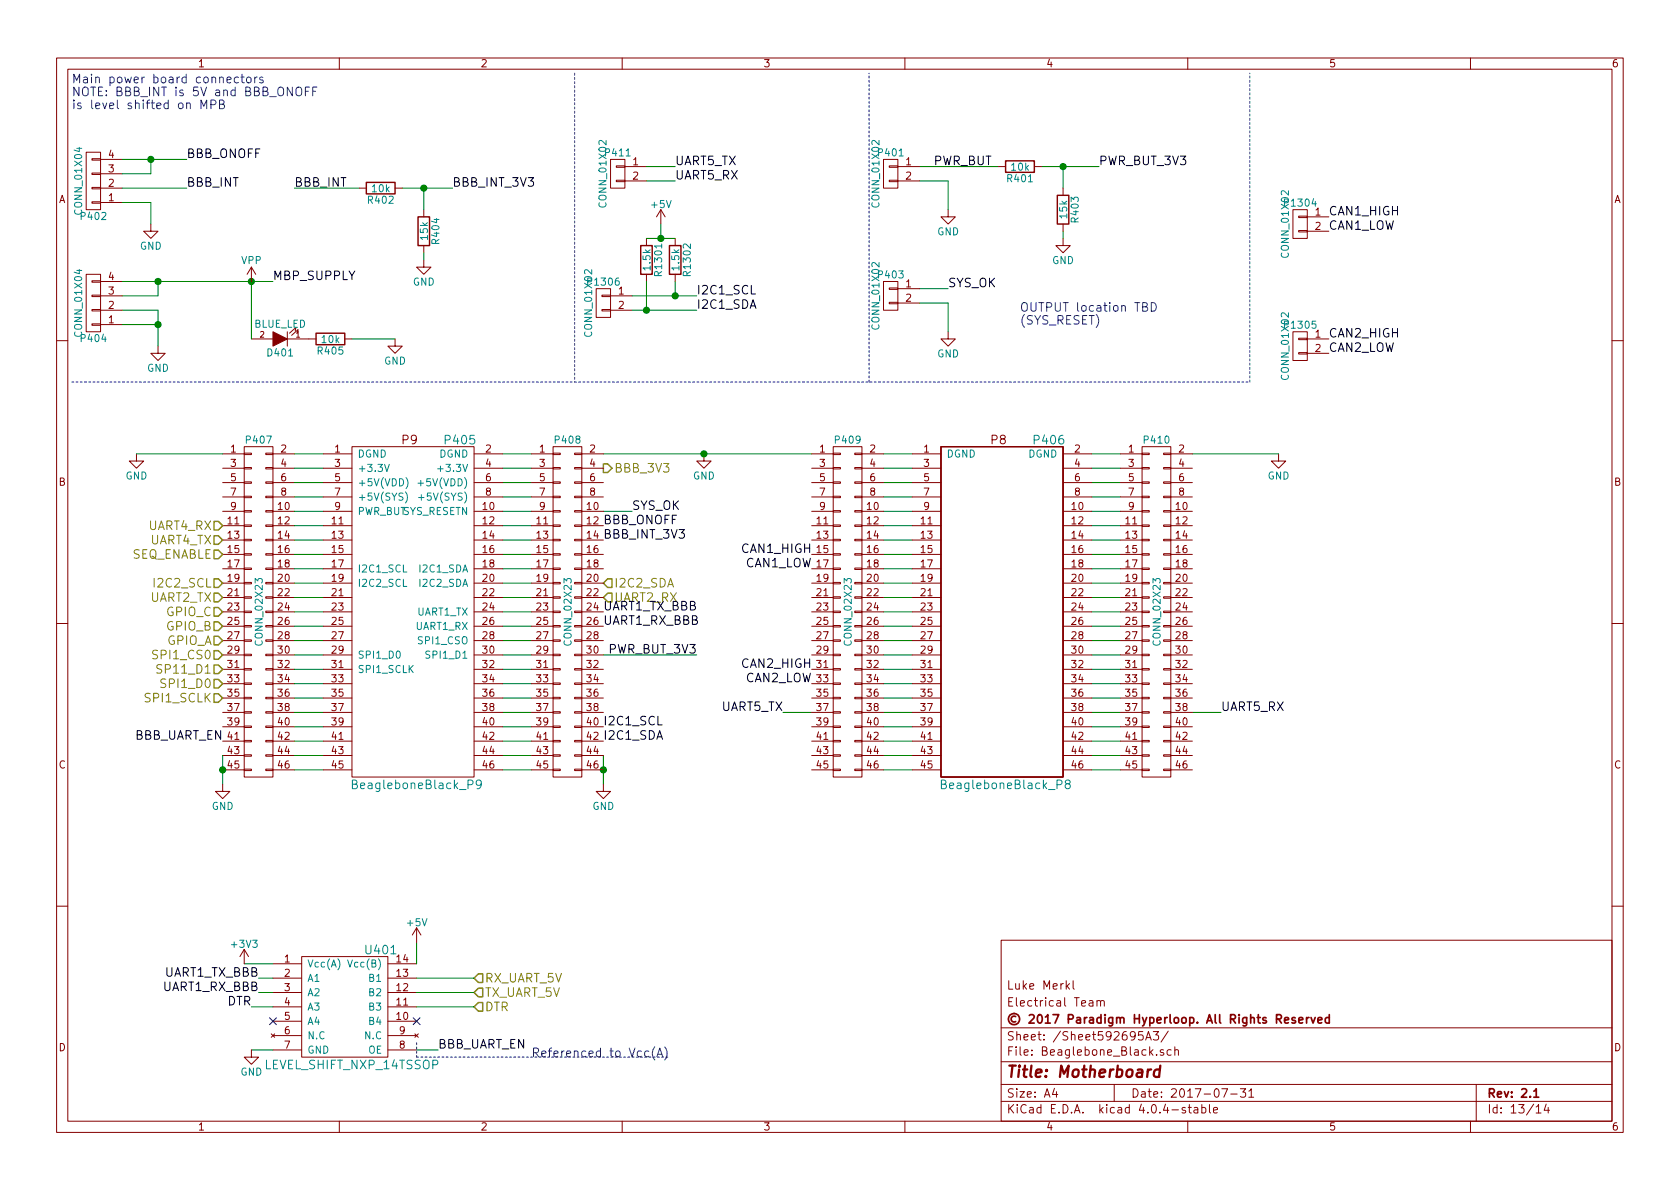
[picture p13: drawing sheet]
EESchema Schematic File Version 2
LIBS:Motherboard-rescue
LIBS:hyperLib
LIBS:power
LIBS:device
LIBS:transistors
LIBS:conn
LIBS:linear
LIBS:regul
LIBS:74xx
LIBS:cmos4000
LIBS:adc-dac
LIBS:memory
LIBS:xilinx
LIBS:microcontrollers
LIBS:dsp
LIBS:microchip
LIBS:analog_switches
LIBS:motorola
LIBS:texas
LIBS:intel
LIBS:audio
LIBS:interface
LIBS:digital-audio
LIBS:philips
LIBS:display
LIBS:cypress
LIBS:siliconi
LIBS:opto
LIBS:atmel
LIBS:contrib
LIBS:valves
LIBS:74xgxx
LIBS:ac-dc
LIBS:actel
LIBS:Altera
LIBS:analog_devices
LIBS:battery_management
LIBS:bbd
LIBS:brooktre
LIBS:cmos_ieee
LIBS:dc-dc
LIBS:diode
LIBS:elec-unifil
LIBS:ESD_Protection
LIBS:ftdi
LIBS:gennum
LIBS:graphic
LIBS:hc11
LIBS:ir
LIBS:Lattice
LIBS:logo
LIBS:maxim
LIBS:microchip_dspic33dsc
LIBS:microchip_pic10mcu
LIBS:microchip_pic12mcu
LIBS:microchip_pic16mcu
LIBS:microchip_pic18mcu
LIBS:microchip_pic32mcu
LIBS:motor_drivers
LIBS:msp430
LIBS:nordicsemi
LIBS:nxp_armmcu
LIBS:onsemi
LIBS:Oscillators
LIBS:Power_Management
LIBS:powerint
LIBS:pspice
LIBS:references
LIBS:relays
LIBS:rfcom
LIBS:sensors
LIBS:silabs
LIBS:stm8
LIBS:stm32
LIBS:supertex
LIBS:switches
LIBS:transf
LIBS:ttl_ieee
LIBS:video
LIBS:Worldsemi
LIBS:Xicor
LIBS:Zilog
LIBS:Motherboard-cache
EELAYER 25 0
EELAYER END
$Descr A4 11693 8268
encoding utf-8
Sheet 13 14
Title "Motherboard"
Date "2017-07-31"
Rev "2.1"
Comp "© 2017 Paradigm Hyperloop. All Rights Reserved"
Comment1 "Electrical Team"
Comment2 "Luke Merkl"
Comment3 ""
Comment4 ""
$EndDescr
$Comp
L CONN_02X23 P407
U 1 1
P 1800 4250
F 0 "P407" H 1800 5450 50  0000 C CNN
F 1 "CONN_02X23" V 1800 4250 50  0000 C CNN
F 2 "moboFootprints:header_2.54x2.54mm_spacing_pinName" H 1800 3400 50  0001 C CNN
F 3 "" H 1800 3400 50  0000 C CNN
F 4 "S2012EC-23-ND" H 1800 4250 60  0001 C CNN "Digikey P/N"
F 5 "PREC023DAAN-RC" H 1800 4250 60  0001 C CNN "Mfr P/N"
	1    1800 4250
	1    0    0    -1  
$EndComp
Text HLabel 1550 4550 0    60   Input ~ 0
SPI1_CS0
Text HLabel 1550 4650 0    60   Input ~ 0
SP11_D1
Text HLabel 1550 4750 0    60   Input ~ 0
SPI1_D0
Text HLabel 1550 4850 0    60   Input ~ 0
SPI1_SCLK
$Comp
L GND #PWR1311
U 1 1
P 4900 3150
F 0 "#PWR1311" H 4900 2900 50  0001 C CNN
F 1 "GND" H 4900 3000 50  0000 C CNN
F 2 "" H 4900 3150 50  0000 C CNN
F 3 "" H 4900 3150 50  0000 C CNN
	1    4900 3150
	1    0    0    -1  
$EndComp
$Comp
L GND #PWR1310
U 1 1
P 950 3150
F 0 "#PWR1310" H 950 2900 50  0001 C CNN
F 1 "GND" H 950 3000 50  0000 C CNN
F 2 "" H 950 3150 50  0000 C CNN
F 3 "" H 950 3150 50  0000 C CNN
	1    950  3150
	1    0    0    -1  
$EndComp
$Comp
L GND #PWR1312
U 1 1
P 8900 3150
F 0 "#PWR1312" H 8900 2900 50  0001 C CNN
F 1 "GND" H 8900 3000 50  0000 C CNN
F 2 "" H 8900 3150 50  0000 C CNN
F 3 "" H 8900 3150 50  0000 C CNN
	1    8900 3150
	-1   0    0    -1  
$EndComp
Text HLabel 1550 4050 0    60   Input ~ 0
I2C2_SCL
Text HLabel 4200 4050 2    60   Input ~ 0
I2C2_SDA
$Comp
L CONN_01X04 P402
U 1 1
P 650 1250
F 0 "P402" H 650 1500 50  0000 C CNN
F 1 "CONN_01X04" V 750 1250 50  0000 C CNN
F 2 "hyperCustom:CONN_PHOENIX_1844236_4PIN" H 650 1250 50  0001 C CNN
F 3 "" H 650 1250 50  0000 C CNN
F 4 "277-2419-ND" H 650 1250 60  0001 C CNN "Digikey P/N"
F 5 "1844236" H 650 1250 60  0001 C CNN "Mfr P/N"
	1    650  1250
	-1   0    0    1   
$EndComp
Text Notes 500  750  0    60   ~ 0
Main power board connectors\nNOTE: BBB_INT is 5V and BBB_ONOFF\nis level shifted on MPB
Text Label 1300 1100 0    60   ~ 0
BBB_ONOFF
Text Label 1300 1300 0    60   ~ 0
BBB_INT
$Comp
L GND #PWR1302
U 1 1
P 1050 1550
F 0 "#PWR1302" H 1050 1300 50  0001 C CNN
F 1 "GND" H 1050 1400 50  0000 C CNN
F 2 "" H 1050 1550 50  0000 C CNN
F 3 "" H 1050 1550 50  0000 C CNN
	1    1050 1550
	1    0    0    -1  
$EndComp
Text Label 2050 1300 0    60   ~ 0
BBB_INT
$Comp
L R R404
U 1 1
P 2950 1600
F 0 "R404" V 3030 1600 50  0000 C CNN
F 1 "15k" V 2950 1600 50  0000 C CNN
F 2 "Resistors_SMD:R_0805_HandSoldering" V 2880 1600 50  0001 C CNN
F 3 "" H 2950 1600 50  0000 C CNN
F 4 "311-10KARCT-ND" V 2950 1600 60  0001 C CNN "Digikey P/N"
F 5 "RC0805JR-0710KL" V 2950 1600 60  0001 C CNN "Mfr P/N"
	1    2950 1600
	1    0    0    -1  
$EndComp
$Comp
L GND #PWR1305
U 1 1
P 2950 1800
F 0 "#PWR1305" H 2950 1550 50  0001 C CNN
F 1 "GND" H 2950 1650 50  0000 C CNN
F 2 "" H 2950 1800 50  0000 C CNN
F 3 "" H 2950 1800 50  0000 C CNN
	1    2950 1800
	1    0    0    -1  
$EndComp
Text Label 3150 1300 0    60   ~ 0
BBB_INT_3V3
Text Label 1900 1950 0    60   ~ 0
MBP_SUPPLY
$Comp
L GND #PWR1309
U 1 1
P 1100 2400
F 0 "#PWR1309" H 1100 2150 50  0001 C CNN
F 1 "GND" H 1100 2250 50  0000 C CNN
F 2 "" H 1100 2400 50  0000 C CNN
F 3 "" H 1100 2400 50  0000 C CNN
	1    1100 2400
	1    0    0    -1  
$EndComp
Text HLabel 1550 3750 0    60   Input ~ 0
UART4_TX
Text HLabel 1550 3650 0    60   Input ~ 0
UART4_RX
Text HLabel 4200 4150 2    60   Input ~ 0
UART2_RX
Text HLabel 1550 4150 0    60   Input ~ 0
UART2_TX
Text Label 4400 3550 0    60   ~ 0
SYS_OK
Text Label 6500 1150 0    60   ~ 0
PWR_BUT
$Comp
L GND #PWR1301
U 1 1
P 6600 1450
F 0 "#PWR1301" H 6600 1200 50  0001 C CNN
F 1 "GND" H 6600 1300 50  0000 C CNN
F 2 "" H 6600 1450 50  0000 C CNN
F 3 "" H 6600 1450 50  0000 C CNN
	1    6600 1450
	1    0    0    -1  
$EndComp
Text Label 6600 2000 0    60   ~ 0
SYS_OK
$Comp
L GND #PWR1307
U 1 1
P 6600 2300
F 0 "#PWR1307" H 6600 2050 50  0001 C CNN
F 1 "GND" H 6600 2150 50  0000 C CNN
F 2 "" H 6600 2300 50  0000 C CNN
F 3 "" H 6600 2300 50  0000 C CNN
	1    6600 2300
	1    0    0    -1  
$EndComp
Text Notes 7100 2250 0    60   ~ 0
OUTPUT location TBD\n(SYS_RESET)
Text Label 5450 4950 2    60   ~ 0
UART5_TX
Text Label 8500 4950 0    60   ~ 0
UART5_RX
Text Label 4850 4550 2    60   ~ 0
PWR_BUT_3V3
Text Label 7650 1150 0    60   ~ 0
PWR_BUT_3V3
$Comp
L GND #PWR1304
U 1 1
P 7400 1650
F 0 "#PWR1304" H 7400 1400 50  0001 C CNN
F 1 "GND" H 7400 1500 50  0000 C CNN
F 2 "" H 7400 1650 50  0000 C CNN
F 3 "" H 7400 1650 50  0000 C CNN
	1    7400 1650
	1    0    0    -1  
$EndComp
$Comp
L LED D401
U 1 1
P 1950 2350
F 0 "D401" H 1950 2450 50  0000 C CNN
F 1 "BLUE_LED" H 1950 2250 50  0000 C CNN
F 2 "LEDs:LED_0805" H 1950 2350 50  0001 C CNN
F 3 "" H 1950 2350 50  0000 C CNN
F 4 "160-1645-1-ND" H 1950 2350 60  0001 C CNN "Digikey P/N"
F 5 "LTST-C171TBKT" H 1950 2350 60  0001 C CNN "MFR P/N"
	1    1950 2350
	-1   0    0    1   
$EndComp
$Comp
L R R405
U 1 1
P 2300 2350
F 0 "R405" V 2380 2350 50  0000 C CNN
F 1 "10k" V 2300 2350 50  0000 C CNN
F 2 "Resistors_SMD:R_0805_HandSoldering" V 2230 2350 50  0001 C CNN
F 3 "" H 2300 2350 50  0000 C CNN
F 4 "311-10KARCT-ND" V 2300 2350 60  0001 C CNN "Digikey P/N"
F 5 "RC0805JR-0710KL" V 2300 2350 60  0001 C CNN "Mfr P/N"
	1    2300 2350
	0    1    1    0   
$EndComp
$Comp
L GND #PWR1308
U 1 1
P 2750 2350
F 0 "#PWR1308" H 2750 2100 50  0001 C CNN
F 1 "GND" H 2750 2200 50  0000 C CNN
F 2 "" H 2750 2350 50  0000 C CNN
F 3 "" H 2750 2350 50  0000 C CNN
	1    2750 2350
	1    0    0    -1  
$EndComp
Wire Wire Line
	2050 3150 2250 3150
Wire Wire Line
	2050 3250 2250 3250
Wire Wire Line
	2050 3350 2250 3350
Wire Wire Line
	2050 3450 2250 3450
Wire Wire Line
	2050 3550 2250 3550
Wire Wire Line
	2050 3650 2250 3650
Wire Wire Line
	2050 3750 2250 3750
Wire Wire Line
	2050 3850 2250 3850
Wire Wire Line
	2050 3950 2250 3950
Wire Wire Line
	2050 4050 2250 4050
Wire Wire Line
	2050 4150 2250 4150
Wire Wire Line
	2050 4250 2250 4250
Wire Wire Line
	2050 4350 2250 4350
Wire Wire Line
	2050 4450 2250 4450
Wire Wire Line
	2050 4550 2250 4550
Wire Wire Line
	2050 4650 2250 4650
Wire Wire Line
	2050 4750 2250 4750
Wire Wire Line
	2050 4850 2250 4850
Wire Wire Line
	2050 4950 2250 4950
Wire Wire Line
	2050 5050 2250 5050
Wire Wire Line
	2050 5150 2250 5150
Wire Wire Line
	2050 5250 2250 5250
Wire Wire Line
	2050 5350 2250 5350
Wire Wire Line
	7600 3150 7800 3150
Wire Wire Line
	7600 3250 7800 3250
Wire Wire Line
	7600 3350 7800 3350
Wire Wire Line
	7600 3450 7800 3450
Wire Wire Line
	7600 3550 7800 3550
Wire Wire Line
	7600 3650 7800 3650
Wire Wire Line
	7600 3750 7800 3750
Wire Wire Line
	7600 3850 7800 3850
Wire Wire Line
	7600 3950 7800 3950
Wire Wire Line
	7600 4050 7800 4050
Wire Wire Line
	7600 4150 7800 4150
Wire Wire Line
	7600 4250 7800 4250
Wire Wire Line
	7600 4350 7800 4350
Wire Wire Line
	7600 4450 7800 4450
Wire Wire Line
	7600 4550 7800 4550
Wire Wire Line
	7600 4650 7800 4650
Wire Wire Line
	7600 4750 7800 4750
Wire Wire Line
	7600 4850 7800 4850
Wire Wire Line
	7600 4950 7800 4950
Wire Wire Line
	7600 5050 7800 5050
Wire Wire Line
	7600 5150 7800 5150
Wire Wire Line
	7600 5250 7800 5250
Wire Wire Line
	7600 5350 7800 5350
Wire Wire Line
	6150 3150 6350 3150
Wire Wire Line
	6150 3250 6350 3250
Wire Wire Line
	6150 3350 6350 3350
Wire Wire Line
	6150 3450 6350 3450
Wire Wire Line
	6150 3550 6350 3550
Wire Wire Line
	6150 3650 6350 3650
Wire Wire Line
	6150 3750 6350 3750
Wire Wire Line
	6150 3850 6350 3850
Wire Wire Line
	6150 3950 6350 3950
Wire Wire Line
	6150 4050 6350 4050
Wire Wire Line
	6150 4150 6350 4150
Wire Wire Line
	6150 4250 6350 4250
Wire Wire Line
	6150 4350 6350 4350
Wire Wire Line
	6150 4450 6350 4450
Wire Wire Line
	6150 4550 6350 4550
Wire Wire Line
	6150 4650 6350 4650
Wire Wire Line
	6150 4750 6350 4750
Wire Wire Line
	6150 4850 6350 4850
Wire Wire Line
	6150 4950 6350 4950
Wire Wire Line
	6150 5050 6350 5050
Wire Wire Line
	6150 5150 6350 5150
Wire Wire Line
	6150 5250 6350 5250
Wire Wire Line
	6150 5350 6350 5350
Wire Wire Line
	3500 3150 3700 3150
Wire Wire Line
	3500 3250 3700 3250
Wire Wire Line
	3500 3350 3700 3350
Wire Wire Line
	3500 3450 3700 3450
Wire Wire Line
	3500 3550 3700 3550
Wire Wire Line
	3500 3650 3700 3650
Wire Wire Line
	3500 3750 3700 3750
Wire Wire Line
	3500 3850 3700 3850
Wire Wire Line
	3500 3950 3700 3950
Wire Wire Line
	3500 4050 3700 4050
Wire Wire Line
	3500 4150 3700 4150
Wire Wire Line
	3500 4250 3700 4250
Wire Wire Line
	3500 4350 3700 4350
Wire Wire Line
	3500 4450 3700 4450
Wire Wire Line
	3500 4550 3700 4550
Wire Wire Line
	3500 4650 3700 4650
Wire Wire Line
	3500 4750 3700 4750
Wire Wire Line
	3500 4850 3700 4850
Wire Wire Line
	3500 4950 3700 4950
Wire Wire Line
	3500 5050 3700 5050
Wire Wire Line
	3500 5150 3700 5150
Wire Wire Line
	3500 5250 3700 5250
Wire Wire Line
	3500 5350 3700 5350
Wire Wire Line
	4200 3150 5650 3150
Connection ~ 4900 3150
Wire Wire Line
	1550 3150 950  3150
Wire Wire Line
	8300 3150 8900 3150
Wire Wire Line
	850  1100 1300 1100
Wire Wire Line
	850  1200 1050 1200
Wire Wire Line
	1050 1200 1050 1100
Connection ~ 1050 1100
Wire Wire Line
	850  1300 1300 1300
Wire Wire Line
	850  1400 1050 1400
Wire Wire Line
	1050 1400 1050 1550
Wire Wire Line
	2950 1750 2950 1800
Wire Wire Line
	2800 1300 3150 1300
Wire Wire Line
	850  2050 1100 2050
Wire Wire Line
	850  2150 1100 2150
Wire Wire Line
	1100 2150 1100 2400
Wire Wire Line
	850  1950 1900 1950
Wire Wire Line
	1100 2050 1100 1950
Connection ~ 1100 1950
Wire Wire Line
	850  2250 1100 2250
Connection ~ 1100 2250
Wire Notes Line
	4000 500  4000 2650
Wire Notes Line
	500  2650 8700 2650
Wire Notes Line
	6050 2650 6050 500 
Wire Wire Line
	4200 3550 4400 3550
Wire Notes Line
	8700 2650 8700 500 
Wire Wire Line
	6400 1250 6600 1250
Wire Wire Line
	6600 1250 6600 1450
Wire Wire Line
	6400 2000 6600 2000
Wire Wire Line
	6400 2100 6600 2100
Wire Wire Line
	6600 2100 6600 2300
Wire Wire Line
	5650 4950 5450 4950
Wire Wire Line
	8300 4950 8500 4950
Wire Wire Line
	4200 4550 4850 4550
Wire Wire Line
	7250 1150 7650 1150
Wire Wire Line
	2050 1300 2500 1300
Wire Wire Line
	2950 1300 2950 1450
Connection ~ 2950 1300
Wire Wire Line
	7400 1150 7400 1300
Connection ~ 7400 1150
Wire Wire Line
	6400 1150 6950 1150
Wire Wire Line
	7400 1600 7400 1650
Wire Wire Line
	2750 2350 2450 2350
Wire Wire Line
	1750 1950 1750 2350
Connection ~ 1750 1950
$Comp
L VPP #PWR1306
U 1 1
P 1750 1950
F 0 "#PWR1306" H 1750 1800 50  0001 C CNN
F 1 "VPP" H 1750 2100 50  0000 C CNN
F 2 "" H 1750 1950 50  0000 C CNN
F 3 "" H 1750 1950 50  0000 C CNN
	1    1750 1950
	1    0    0    -1  
$EndComp
$Comp
L BeagleboneBlack_P9 P405
U 1 1
P 2450 3100
F 0 "P405" H 3200 3150 60  0000 C CNN
F 1 "BeagleboneBlack_P9" H 2900 750 60  0000 C CNN
F 2 "moboFootprints:header_2.54x2.54mm_spacing_pinName" H 3000 3350 60  0001 C CNN
F 3 "" H 3000 3350 60  0001 C CNN
F 4 "S7126-ND" H 2450 3100 60  0001 C CNN "Digikey P/N"
F 5 "PPPC232LFBN-RC" H 2450 3100 60  0001 C CNN "Mfr P/N"
	1    2450 3100
	1    0    0    -1  
$EndComp
$Comp
L BeagleboneBlack_P8 P406
U 1 1
P 6550 3100
F 0 "P406" H 7300 3150 60  0000 C CNN
F 1 "BeagleboneBlack_P8" H 7000 750 60  0000 C CNN
F 2 "moboFootprints:header_2.54x2.54mm_spacing_pinName" H 7100 3350 60  0001 C CNN
F 3 "" H 7100 3350 60  0001 C CNN
F 4 "S7126-ND" H 6550 3100 60  0001 C CNN "Digikey P/N"
F 5 "PPPC232LFBN-RC" H 6550 3100 60  0001 C CNN "Mfr P/N"
	1    6550 3100
	1    0    0    -1  
$EndComp
$Comp
L GND #PWR1313
U 1 1
P 1550 5450
F 0 "#PWR1313" H 1550 5200 50  0001 C CNN
F 1 "GND" H 1550 5300 50  0000 C CNN
F 2 "" H 1550 5450 50  0000 C CNN
F 3 "" H 1550 5450 50  0000 C CNN
	1    1550 5450
	1    0    0    -1  
$EndComp
$Comp
L GND #PWR1314
U 1 1
P 4200 5450
F 0 "#PWR1314" H 4200 5200 50  0001 C CNN
F 1 "GND" H 4200 5300 50  0000 C CNN
F 2 "" H 4200 5450 50  0000 C CNN
F 3 "" H 4200 5450 50  0000 C CNN
	1    4200 5450
	1    0    0    -1  
$EndComp
Wire Wire Line
	4200 5250 4200 5450
Connection ~ 4200 5350
Wire Wire Line
	1550 5250 1550 5450
Connection ~ 1550 5350
Text HLabel 1550 4450 0    60   Input ~ 0
GPIO_A
Text HLabel 1550 4350 0    60   Input ~ 0
GPIO_B
Text HLabel 1550 4250 0    60   Input ~ 0
GPIO_C
Text Label 4200 3650 0    60   ~ 0
BBB_ONOFF
Text Label 4200 3750 0    60   ~ 0
BBB_INT_3V3
$Comp
L CONN_01X02 P411
U 1 1
P 4300 1200
F 0 "P411" H 4300 1350 50  0000 C CNN
F 1 "CONN_01X02" V 4400 1200 50  0000 C CNN
F 2 "hyperCustom:CONN_PHOENIX_1923869_2PIN" H 4300 1200 50  0001 C CNN
F 3 "" H 4300 1200 50  0000 C CNN
F 4 "277-2416-ND" H 4300 1200 60  0001 C CNN "Digikey P/N"
F 5 "1844210" H 4300 1200 60  0001 C CNN "Mfr P/N"
	1    4300 1200
	-1   0    0    -1  
$EndComp
Text Label 4700 1150 0    60   ~ 0
UART5_TX
Wire Wire Line
	4500 1150 4700 1150
Text Label 4700 1250 0    60   ~ 0
UART5_RX
Wire Wire Line
	4500 1250 4700 1250
Text HLabel 3300 6800 2    60   Input ~ 0
RX_UART_5V
Text HLabel 3300 6900 2    60   Input ~ 0
TX_UART_5V
Text HLabel 3300 7000 2    60   Input ~ 0
DTR
$Comp
L LEVEL_SHIFT_NXP_14TSSOP U401
U 1 1
P 2100 6700
F 0 "U401" H 2650 6800 60  0000 C CNN
F 1 "LEVEL_SHIFT_NXP_14TSSOP" H 2450 6000 60  0000 C CNN
F 2 "Housings_SSOP:TSSOP-14_4.4x5mm_Pitch0.65mm" H 1650 7850 60  0001 C CNN
F 3 "" H 1650 7850 60  0001 C CNN
F 4 "568-8382-1-ND" H 2100 6700 60  0001 C CNN "Digikey P/N"
F 5 "NTS0104PW,118" H 2100 6700 60  0001 C CNN "Mfr. P/N"
	1    2100 6700
	1    0    0    -1  
$EndComp
Wire Wire Line
	1900 6800 1800 6800
Wire Wire Line
	1900 6900 1800 6900
Wire Wire Line
	2900 7000 3300 7000
Wire Wire Line
	1900 7300 1750 7300
Wire Wire Line
	3300 6800 2900 6800
Wire Wire Line
	3300 6900 2900 6900
Wire Wire Line
	2900 6550 2900 6700
Wire Wire Line
	1700 6700 1900 6700
$Comp
L GND #PWR1317
U 1 1
P 1750 7300
F 0 "#PWR1317" H 1750 7050 50  0001 C CNN
F 1 "GND" H 1750 7150 50  0000 C CNN
F 2 "" H 1750 7300 50  0000 C CNN
F 3 "" H 1750 7300 50  0000 C CNN
	1    1750 7300
	1    0    0    -1  
$EndComp
$Comp
L +3V3 #PWR1316
U 1 1
P 1700 6700
F 0 "#PWR1316" H 1700 6550 50  0001 C CNN
F 1 "+3V3" H 1700 6840 50  0000 C CNN
F 2 "" H 1700 6700 50  0000 C CNN
F 3 "" H 1700 6700 50  0000 C CNN
	1    1700 6700
	-1   0    0    -1  
$EndComp
Text Notes 3700 7350 0    60   ~ 0
Referenced to Vcc(A)\n
Wire Notes Line
	2900 7250 2900 7350
Wire Notes Line
	2900 7350 4650 7350
Wire Wire Line
	2900 7300 3050 7300
$Comp
L +5V #PWR1315
U 1 1
P 2900 6550
F 0 "#PWR1315" H 2900 6400 50  0001 C CNN
F 1 "+5V" H 2900 6690 50  0000 C CNN
F 2 "" H 2900 6550 50  0000 C CNN
F 3 "" H 2900 6550 50  0000 C CNN
	1    2900 6550
	1    0    0    -1  
$EndComp
Text Label 1800 6800 2    60   ~ 0
UART1_TX_BBB
Text Label 1800 6900 2    60   ~ 0
UART1_RX_BBB
Text Label 4200 4250 0    60   ~ 0
UART1_TX_BBB
Text Label 4200 4350 0    60   ~ 0
UART1_RX_BBB
Text Label 3050 7300 0    60   ~ 0
BBB_UART_EN
Text Label 1550 5150 2    60   ~ 0
BBB_UART_EN
$Comp
L CONN_01X02 P401
U 1 1
P 6200 1200
F 0 "P401" H 6200 1350 50  0000 C CNN
F 1 "CONN_01X02" V 6300 1200 50  0000 C CNN
F 2 "hyperCustom:CONN_PHOENIX_1923869_2PIN" H 6200 1200 50  0001 C CNN
F 3 "" H 6200 1200 50  0000 C CNN
F 4 "277-2416-ND" H 6200 1200 60  0001 C CNN "Digikey P/N"
F 5 "1844210" H 6200 1200 60  0001 C CNN "Mfr P/N"
	1    6200 1200
	-1   0    0    -1  
$EndComp
$Comp
L CONN_01X02 P403
U 1 1
P 6200 2050
F 0 "P403" H 6200 2200 50  0000 C CNN
F 1 "CONN_01X02" V 6300 2050 50  0000 C CNN
F 2 "hyperCustom:CONN_PHOENIX_1923869_2PIN" H 6200 2050 50  0001 C CNN
F 3 "" H 6200 2050 50  0000 C CNN
F 4 "277-2416-ND" H 6200 2050 60  0001 C CNN "Digikey P/N"
F 5 "1844210" H 6200 2050 60  0001 C CNN "Mfr P/N"
	1    6200 2050
	-1   0    0    -1  
$EndComp
$Comp
L CONN_01X04 P404
U 1 1
P 650 2100
F 0 "P404" H 650 2350 50  0000 C CNN
F 1 "CONN_01X04" V 750 2100 50  0000 C CNN
F 2 "hyperCustom:CONN_PHOENIX_1844236_4PIN" H 650 2100 50  0001 C CNN
F 3 "" H 650 2100 50  0000 C CNN
F 4 "277-2419-ND" H 650 2100 60  0001 C CNN "Digikey P/N"
F 5 "1844236" H 650 2100 60  0001 C CNN "Mfr P/N"
	1    650  2100
	-1   0    0    1   
$EndComp
$Comp
L R R402
U 1 1
P 2650 1300
F 0 "R402" V 2730 1300 50  0000 C CNN
F 1 "10k" V 2650 1300 50  0000 C CNN
F 2 "Resistors_SMD:R_0805_HandSoldering" V 2580 1300 50  0001 C CNN
F 3 "" H 2650 1300 50  0000 C CNN
F 4 "311-10KARCT-ND" V 2650 1300 60  0001 C CNN "Digikey P/N"
F 5 "RC0805JR-0710KL" V 2650 1300 60  0001 C CNN "Mfr P/N"
	1    2650 1300
	0    1    1    0   
$EndComp
$Comp
L R R403
U 1 1
P 7400 1450
F 0 "R403" V 7480 1450 50  0000 C CNN
F 1 "15k" V 7400 1450 50  0000 C CNN
F 2 "Resistors_SMD:R_0805_HandSoldering" V 7330 1450 50  0001 C CNN
F 3 "" H 7400 1450 50  0000 C CNN
F 4 "311-10KARCT-ND" V 7400 1450 60  0001 C CNN "Digikey P/N"
F 5 "RC0805JR-0710KL" V 7400 1450 60  0001 C CNN "Mfr P/N"
	1    7400 1450
	1    0    0    -1  
$EndComp
$Comp
L R R401
U 1 1
P 7100 1150
F 0 "R401" V 7180 1150 50  0000 C CNN
F 1 "10k" V 7100 1150 50  0000 C CNN
F 2 "Resistors_SMD:R_0805_HandSoldering" V 7030 1150 50  0001 C CNN
F 3 "" H 7100 1150 50  0000 C CNN
F 4 "311-10KARCT-ND" V 7100 1150 60  0001 C CNN "Digikey P/N"
F 5 "RC0805JR-0710KL" V 7100 1150 60  0001 C CNN "Mfr P/N"
	1    7100 1150
	0    1    1    0   
$EndComp
Text HLabel 1550 3850 0    60   Input ~ 0
SEQ_ENABLE
Text HLabel 4200 3250 2    60   Output ~ 0
BBB_3V3
Text Label 1750 7000 2    60   ~ 0
DTR
Wire Wire Line
	1750 7000 1900 7000
NoConn ~ 2900 7100
NoConn ~ 1900 7100
$Comp
L CONN_01X02 P1304
U 1 1
P 9050 1550
F 0 "P1304" H 9050 1700 50  0000 C CNN
F 1 "CONN_01X02" V 9150 1550 50  0000 C CNN
F 2 "hyperCustom:CONN_PHOENIX_1923869_2PIN" H 9050 1550 50  0001 C CNN
F 3 "" H 9050 1550 50  0000 C CNN
F 4 "277-2416-ND" H 9050 1550 60  0001 C CNN "Digikey P/N"
F 5 "1844210" H 9050 1550 60  0001 C CNN "Mfr P/N"
	1    9050 1550
	-1   0    0    -1  
$EndComp
$Comp
L CONN_01X02 P1305
U 1 1
P 9050 2400
F 0 "P1305" H 9050 2550 50  0000 C CNN
F 1 "CONN_01X02" V 9150 2400 50  0000 C CNN
F 2 "hyperCustom:CONN_PHOENIX_1923869_2PIN" H 9050 2400 50  0001 C CNN
F 3 "" H 9050 2400 50  0000 C CNN
F 4 "277-2416-ND" H 9050 2400 60  0001 C CNN "Digikey P/N"
F 5 "1844210" H 9050 2400 60  0001 C CNN "Mfr P/N"
	1    9050 2400
	-1   0    0    -1  
$EndComp
Text Label 5650 4650 2    60   ~ 0
CAN2_HIGH
Text Label 5650 4750 2    60   ~ 0
CAN2_LOW
Text Label 5650 3850 2    60   ~ 0
CAN1_HIGH
Text Label 5650 3950 2    60   ~ 0
CAN1_LOW
Text Label 9250 2350 0    60   ~ 0
CAN2_HIGH
Text Label 9250 2450 0    60   ~ 0
CAN2_LOW
Text Label 9250 1500 0    60   ~ 0
CAN1_HIGH
Text Label 9250 1600 0    60   ~ 0
CAN1_LOW
Text Label 4200 5050 0    60   ~ 0
I2C1_SCL
Text Label 4200 5150 0    60   ~ 0
I2C1_SDA
Text Label 4850 2050 0    60   ~ 0
I2C1_SCL
Text Label 4850 2150 0    60   ~ 0
I2C1_SDA
$Comp
L CONN_01X02 P1306
U 1 1
P 4200 2100
F 0 "P1306" H 4200 2250 50  0000 C CNN
F 1 "CONN_01X02" V 4300 2100 50  0000 C CNN
F 2 "hyperCustom:CONN_PHOENIX_1923869_2PIN" H 4200 2100 50  0001 C CNN
F 3 "" H 4200 2100 50  0000 C CNN
F 4 "277-2416-ND" H 4200 2100 60  0001 C CNN "Digikey P/N"
F 5 "1844210" H 4200 2100 60  0001 C CNN "Mfr P/N"
	1    4200 2100
	-1   0    0    -1  
$EndComp
$Comp
L R R1301
U 1 1
P 4500 1800
F 0 "R1301" V 4580 1800 50  0000 C CNN
F 1 "1.5k" V 4500 1800 50  0000 C CNN
F 2 "Resistors_SMD:R_0603_HandSoldering" V 4430 1800 50  0001 C CNN
F 3 "" H 4500 1800 50  0000 C CNN
F 4 "311-1.5KGRCT-ND" V 4500 1800 60  0001 C CNN "Digkey P/N"
F 5 "RC0603JR-071K5L" V 4500 1800 60  0001 C CNN "Mfr P/N"
	1    4500 1800
	1    0    0    -1  
$EndComp
$Comp
L R R1302
U 1 1
P 4700 1800
F 0 "R1302" V 4780 1800 50  0000 C CNN
F 1 "1.5k" V 4700 1800 50  0000 C CNN
F 2 "Resistors_SMD:R_0603_HandSoldering" V 4630 1800 50  0001 C CNN
F 3 "" H 4700 1800 50  0000 C CNN
F 4 "311-1.5KGRCT-ND" V 4700 1800 60  0001 C CNN "Digkey P/N"
F 5 "RC0603JR-071K5L" V 4700 1800 60  0001 C CNN "Mfr P/N"
	1    4700 1800
	1    0    0    -1  
$EndComp
Wire Wire Line
	4400 2050 4850 2050
Wire Wire Line
	4850 2150 4400 2150
Wire Wire Line
	4500 1950 4500 2150
Connection ~ 4500 2150
Wire Wire Line
	4700 1950 4700 2050
Connection ~ 4700 2050
$Comp
L +5V #PWR1303
U 1 1
P 4600 1550
F 0 "#PWR1303" H 4600 1400 50  0001 C CNN
F 1 "+5V" H 4600 1690 50  0000 C CNN
F 2 "" H 4600 1550 50  0000 C CNN
F 3 "" H 4600 1550 50  0000 C CNN
	1    4600 1550
	1    0    0    -1  
$EndComp
Wire Wire Line
	4500 1650 4700 1650
Wire Wire Line
	4600 1650 4600 1550
Connection ~ 4600 1650
$Comp
L CONN_02X23 P408
U 1 1
P 3950 4250
F 0 "P408" H 3950 5450 50  0000 C CNN
F 1 "CONN_02X23" V 3950 4250 50  0000 C CNN
F 2 "moboFootprints:header_2.54x2.54mm_spacing_pinName" H 3950 3400 50  0001 C CNN
F 3 "" H 3950 3400 50  0000 C CNN
F 4 "S2012EC-23-ND" H 3950 4250 60  0001 C CNN "Digikey P/N"
F 5 "PREC023DAAN-RC" H 3950 4250 60  0001 C CNN "Mfr P/N"
	1    3950 4250
	1    0    0    -1  
$EndComp
$Comp
L CONN_02X23 P409
U 1 1
P 5900 4250
F 0 "P409" H 5900 5450 50  0000 C CNN
F 1 "CONN_02X23" V 5900 4250 50  0000 C CNN
F 2 "moboFootprints:header_2.54x2.54mm_spacing_pinName" H 5900 3400 50  0001 C CNN
F 3 "" H 5900 3400 50  0000 C CNN
F 4 "S2012EC-23-ND" H 5900 4250 60  0001 C CNN "Digikey P/N"
F 5 "PREC023DAAN-RC" H 5900 4250 60  0001 C CNN "Mfr P/N"
	1    5900 4250
	1    0    0    -1  
$EndComp
$Comp
L CONN_02X23 P410
U 1 1
P 8050 4250
F 0 "P410" H 8050 5450 50  0000 C CNN
F 1 "CONN_02X23" V 8050 4250 50  0000 C CNN
F 2 "moboFootprints:header_2.54x2.54mm_spacing_pinName" H 8050 3400 50  0001 C CNN
F 3 "" H 8050 3400 50  0000 C CNN
F 4 "S2012EC-23-ND" H 8050 4250 60  0001 C CNN "Digikey P/N"
F 5 "PREC023DAAN-RC" H 8050 4250 60  0001 C CNN "Mfr P/N"
	1    8050 4250
	1    0    0    -1  
$EndComp
$EndSCHEMATC
